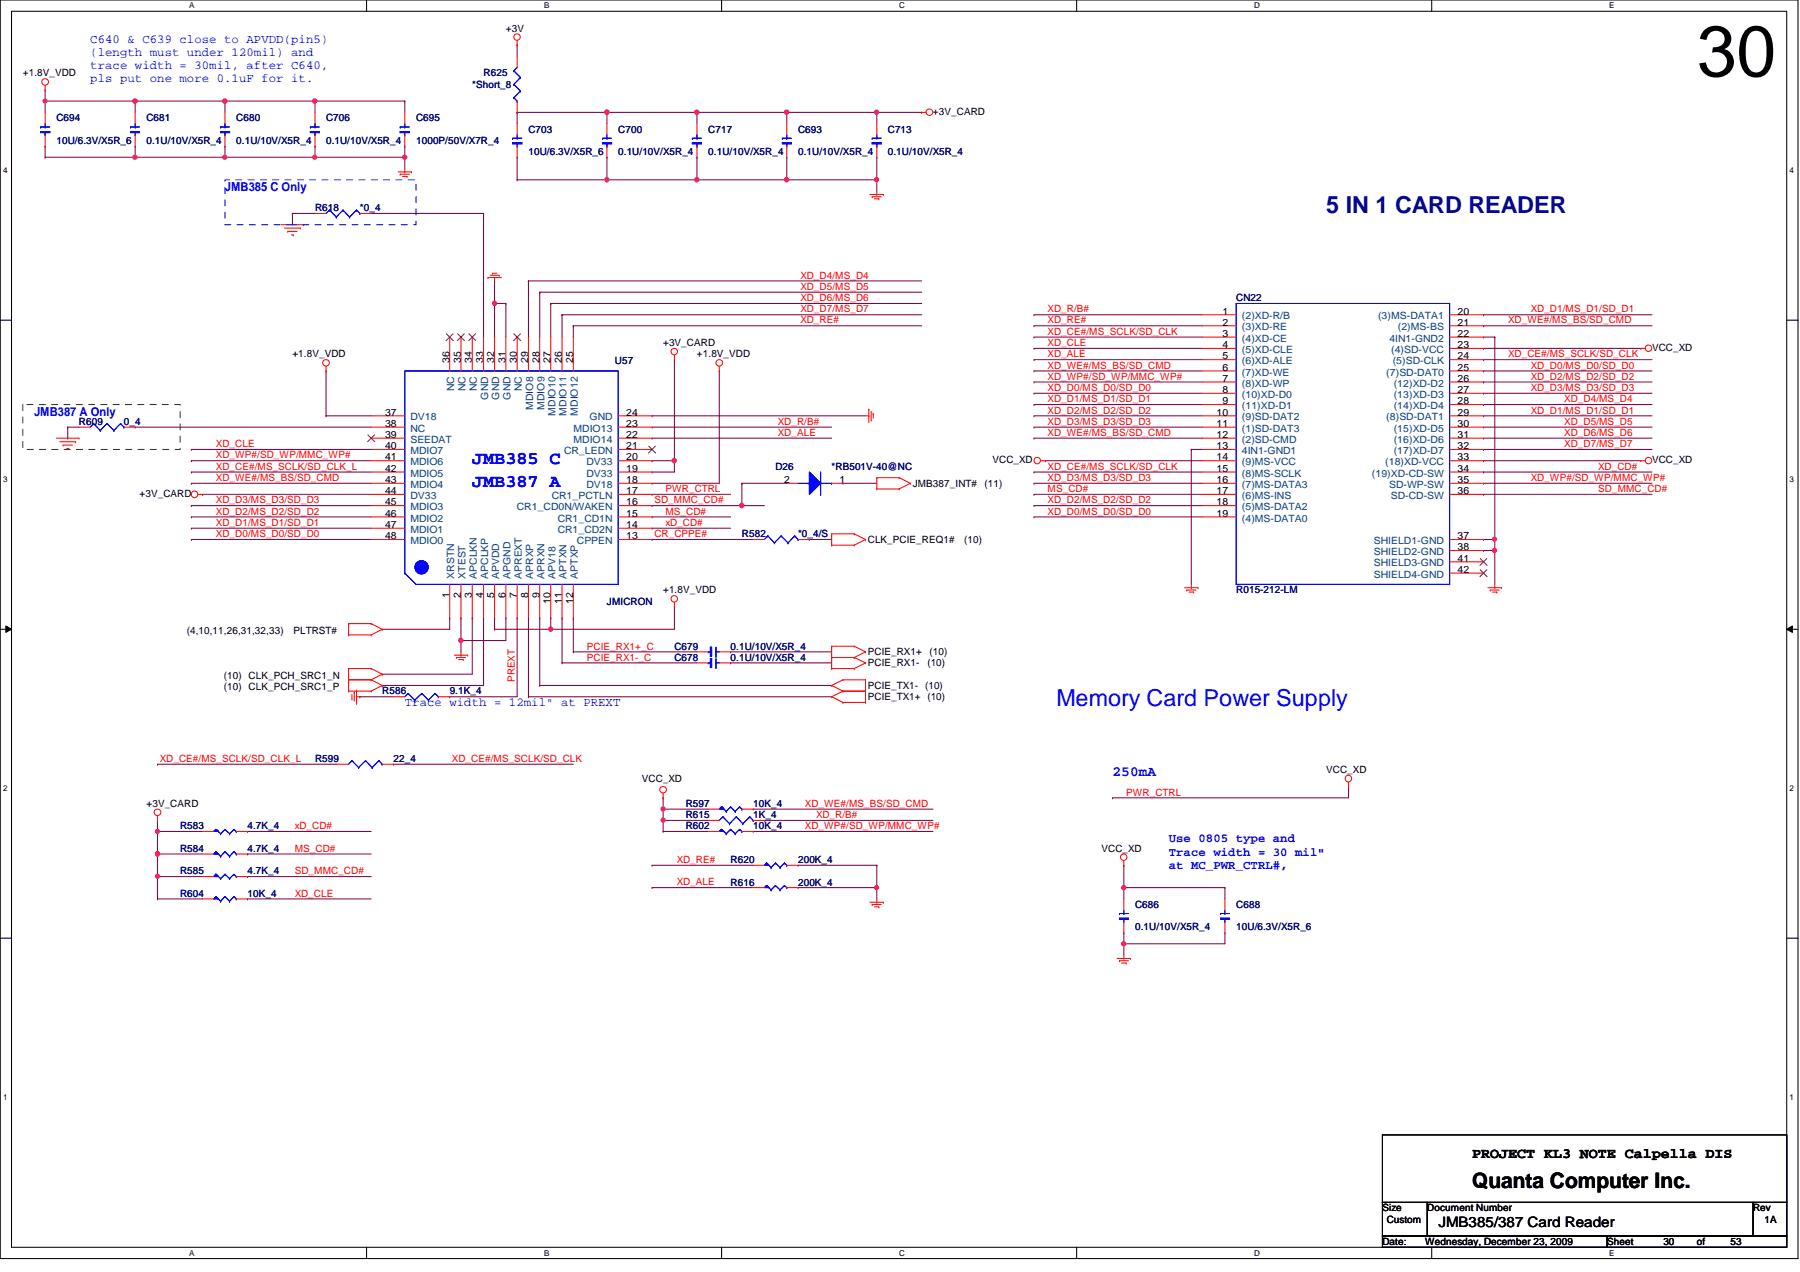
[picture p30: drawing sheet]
<svg xmlns="http://www.w3.org/2000/svg" width="297mm" height="210mm" viewBox="0 0 297 210" stroke-linecap="round" stroke-linejoin="round" font-family="sans-serif">
<defs><g id="words">
<text font-size="11.9" x="280" y="12.6">30</text>
<text font-size="3.9" fill="#0000a0" x="218.9" y="35.1">5 IN 1 CARD READER</text>
<text font-size="3.9" fill="#00f" x="174.3" y="116.5">Memory Card Power Supply</text>
<text font-size="3.5" x="242.9" y="196.1">Quanta Computer Inc.</text>
<g font-size="3" fill="#00f">
<text x="77.9" y="76.6">JMB385 C</text>
<text x="77.9" y="80.3">JMB387 A</text>
</g>
<text font-size="2.4" fill="#00f" x="183.6" y="128.1">250mA</text>
<g font-size="2.4">
<text x="242.9" y="191.1">PROJECT KL3 NOTE Calpella DIS</text>
<text x="237.4" y="202.5">JMB385/387 Card Reader</text>
</g>
<g font-size="2" fill="#00f">
<text x="14.9" y="7.2">C640 &amp; C639 close to APVDD(pin5)</text>
<text x="14.9" y="9.3">(length must under 120mil) and</text>
<text x="14.9" y="11.4">trace width = 30mil, after C640,</text>
<text x="14.9" y="13.5">pls put one more 0.1uF for it.</text>
<text x="37.1" y="31.6">JMB385 C Only</text>
<text x="5.6" y="68.7">JMB387 A Only</text>
<text x="66.8" y="116.5">Trace width = 12mil&quot; at PREXT</text>
<text x="192.9" y="138.9">Use 0805 type and</text>
<text x="192.9" y="141.2">Trace width = 30 mil&quot;</text>
<text x="192.9" y="143.5">at MC_PWR_CTRL#,</text>
</g>
<g font-size="1.7">
<text x="83.5" y="5.2">+3V</text>
<text x="3.8" y="12.6">+1.8V_VDD</text>
<text x="154" y="18.9">+3V_CARD</text>
<text x="201.7" y="51.9">1</text>
<text x="201.7" y="53.7">2</text>
<text x="240.5" y="51.9">20</text>
<text x="240.5" y="53.7">21</text>
<text x="48.3" y="59">+1.8V_VDD</text>
<text x="74.2" y="59.9" transform="rotate(-90 74.2 59.9)">36</text>
<text x="76" y="59.9" transform="rotate(-90 76 59.9)">35</text>
<text x="77.9" y="59.9" transform="rotate(-90 77.9 59.9)">34</text>
<text x="79.8" y="59.9" transform="rotate(-90 79.8 59.9)">33</text>
<text x="81.6" y="59.9" transform="rotate(-90 81.6 59.9)">32</text>
<text x="83.4" y="59.9" transform="rotate(-90 83.4 59.9)">31</text>
<text x="85.3" y="59.9" transform="rotate(-90 85.3 59.9)">30</text>
<text x="87.2" y="59.9" transform="rotate(-90 87.2 59.9)">29</text>
<text x="89" y="59.9" transform="rotate(-90 89 59.9)">28</text>
<text x="90.8" y="59.9" transform="rotate(-90 90.8 59.9)">27</text>
<text x="92.7" y="59.9" transform="rotate(-90 92.7 59.9)">26</text>
<text x="94.6" y="59.9" transform="rotate(-90 94.6 59.9)">25</text>
<text x="109.4" y="57.1">+3V_CARD</text>
<text x="115" y="59">+1.8V_VDD</text>
<text x="201.7" y="55.6">3</text>
<text x="201.7" y="59.3">5</text>
<text x="201.7" y="57.4">4</text>
<text x="240.5" y="55.6">22</text>
<text x="240.5" y="57.4">23</text>
<text x="240.5" y="59.3">24</text>
<text x="272.6" y="57.9">VCC_XD</text>
<text x="201.7" y="61.2">6</text>
<text x="201.7" y="63">7</text>
<text x="201.7" y="64.9">8</text>
<text x="240.5" y="61.2">25</text>
<text x="240.5" y="63">26</text>
<text x="240.5" y="64.9">27</text>
<text x="63.5" y="68.6">37</text>
<text x="63.5" y="70.4">38</text>
<text x="103.3" y="70.4">23</text>
<text x="103.3" y="68.6">24</text>
<text x="200.7" y="68.6">10</text>
<text x="200.7" y="70.4">11</text>
<text x="201.7" y="66.7">9</text>
<text x="240.5" y="66.7">28</text>
<text x="240.5" y="68.6">29</text>
<text x="240.5" y="70.4">30</text>
<text x="63.5" y="72.3">39</text>
<text x="63.5" y="74.1">40</text>
<text x="63.5" y="76">41</text>
<text x="63.5" y="77.9">42</text>
<text x="103.3" y="77.9">19</text>
<text x="103.3" y="76">20</text>
<text x="103.3" y="74.1">21</text>
<text x="103.3" y="72.3">22</text>
<text x="163.8" y="76.4">VCC_XD</text>
<text x="200.7" y="72.3">12</text>
<text x="200.7" y="74.1">13</text>
<text x="200.7" y="76">14</text>
<text x="200.7" y="77.9">15</text>
<text x="240.5" y="72.3">31</text>
<text x="240.5" y="74.1">32</text>
<text x="240.5" y="76">33</text>
<text x="240.5" y="77.9">34</text>
<text x="272.6" y="76.4">VCC_XD</text>
<text x="23" y="82">+3V_CARD</text>
<text x="63.5" y="79.7">43</text>
<text x="63.5" y="81.5">44</text>
<text x="63.5" y="83.4">45</text>
<text x="103.3" y="83.4">16</text>
<text x="103.3" y="81.5">17</text>
<text x="103.3" y="79.7">18</text>
<text x="129.4" y="79.7">2</text>
<text x="138.6" y="79.7">1</text>
<text x="150.6" y="80.3">JMB387_INT#</text>
<text x="162.5" y="80.3">(11)</text>
<text x="200.7" y="79.7">16</text>
<text x="200.7" y="81.5">17</text>
<text x="200.7" y="83.4">18</text>
<text x="240.5" y="79.7">35</text>
<text x="240.5" y="81.5">36</text>
<text x="63.5" y="85.3">46</text>
<text x="63.5" y="87.1">47</text>
<text x="63.5" y="89">48</text>
<text x="103.3" y="87.1">14</text>
<text x="103.3" y="85.3">15</text>
<text x="103.3" y="89">13</text>
<text x="143.2" y="89.6">CLK_PCIE_REQ1#</text>
<text x="159.1" y="89.6">(10)</text>
<text x="200.7" y="85.3">19</text>
<text x="240.5" y="89">37</text>
<text x="240.5" y="90.8">38</text>
<text x="240.5" y="92.7">41</text>
<text x="240.5" y="94.5">42</text>
<text x="74.2" y="98.7" transform="rotate(-90 74.2 98.7)">1</text>
<text x="76" y="98.7" transform="rotate(-90 76 98.7)">2</text>
<text x="77.9" y="98.7" transform="rotate(-90 77.9 98.7)">3</text>
<text x="79.8" y="98.7" transform="rotate(-90 79.8 98.7)">4</text>
<text x="81.6" y="98.7" transform="rotate(-90 81.6 98.7)">5</text>
<text x="83.4" y="98.7" transform="rotate(-90 83.4 98.7)">6</text>
<text x="85.3" y="98.7" transform="rotate(-90 85.3 98.7)">7</text>
<text x="87.2" y="98.7" transform="rotate(-90 87.2 98.7)">8</text>
<text x="89" y="98.7" transform="rotate(-90 89 98.7)">9</text>
<text x="90.8" y="99.7" transform="rotate(-90 90.8 99.7)">10</text>
<text x="92.7" y="99.7" transform="rotate(-90 92.7 99.7)">11</text>
<text x="94.6" y="99.7" transform="rotate(-90 94.6 99.7)">12</text>
<text x="109.4" y="97.9">+1.8V_VDD</text>
<text x="30.8" y="104.6">(4,10,11,26,31,32,33)</text>
<text x="48.4" y="104.6">PLTRST#</text>
<text x="37" y="113.8">(10) CLK_PCH_SRC1_P</text>
<text x="37" y="112">(10) CLK_PCH_SRC1_N</text>
<text x="143.2" y="108.1">PCIE_RX1+</text>
<text x="143.2" y="110">PCIE_RX1-</text>
<text x="143.2" y="113.7">PCIE_TX1- (10)</text>
<text x="153" y="110">(10)</text>
<text x="153.4" y="108.1">(10)</text>
<text x="143.2" y="115.5">PCIE_TX1+ (10)</text>
<text x="105.9" y="129.1">VCC_XD</text>
<text x="218.9" y="127.6">VCC_XD</text>
<text x="24.2" y="133.1">+3V_CARD</text>
<text x="181.8" y="140.5">VCC_XD</text>
<text x="228.1" y="199.9">Size</text>
<text x="228.9" y="201.8">Custom</text>
<text x="235.5" y="199.9">Document Number</text>
<text x="289.3" y="199.9">Rev</text>
<text x="291.2" y="201.8">1A</text>
<text x="228.1" y="205.4">Date:</text>
<text x="235.2" y="205.4">Wednesday, December 23, 2009</text>
<text x="265.2" y="205.4">Sheet</text>
<text x="274.5" y="205.4">30</text>
<text x="280" y="205.4">of</text>
<text x="285.6" y="205.4">53</text>
</g>
<g font-size="1.7" fill="#000080">
<text x="77.9" y="14.5">*Short_8</text>
<text x="79.8" y="12.6">R625</text>
<text x="9.3" y="23.7">10U/6.3V/X5R_6</text>
<text x="9.3" y="20">C694</text>
<text x="24.2" y="23.7">0.1U/10V/X5R_4</text>
<text x="24.2" y="20">C681</text>
<text x="39" y="23.7">0.1U/10V/X5R_4</text>
<text x="39" y="20">C680</text>
<text x="53.8" y="23.7">0.1U/10V/X5R_4</text>
<text x="53.8" y="20">C706</text>
<text x="68.7" y="23.7">1000P/50V/X7R_4</text>
<text x="68.7" y="20">C695</text>
<text x="87.2" y="21.9">C703</text>
<text x="102" y="21.9">C700</text>
<text x="116.9" y="21.9">C717</text>
<text x="131.7" y="21.9">C693</text>
<text x="146.5" y="21.9">C713</text>
<text x="87.2" y="25.6">10U/6.3V/X5R_6</text>
<text x="102" y="25.6">0.1U/10V/X5R_4</text>
<text x="116.9" y="25.6">0.1U/10V/X5R_4</text>
<text x="131.7" y="25.6">0.1U/10V/X5R_4</text>
<text x="146.5" y="25.6">0.1U/10V/X5R_4</text>
<text x="52" y="34.9">R618</text>
<text x="59.4" y="34.9">*0_4</text>
<text x="204" y="49.7">CN22</text>
<text x="101.5" y="60.1">U57</text>
<text x="13" y="70.1">R609</text>
<text x="20.4" y="70.1">0_4</text>
<text x="128" y="77.5">D26</text>
<text x="137.2" y="77.5">*RB501V-40@NC</text>
<text x="122.4" y="88.6">R582</text>
<text x="131.7" y="88.6">*0_4/S</text>
<text x="100.2" y="99.8">JMICRON</text>
<text x="204" y="97.9">R015-212-LM</text>
<text x="111.3" y="107.2">C679</text>
<text x="120.6" y="107.2">0.1U/10V/X5R_4</text>
<text x="111.3" y="109.1">C678</text>
<text x="120.6" y="109.1">0.1U/10V/X5R_4</text>
<text x="63.1" y="114.6">R586</text>
<text x="74.2" y="114.6">9.1K_4</text>
<text x="52" y="125.7">R599</text>
<text x="64.9" y="125.7">22_4</text>
<text x="29.7" y="136.9">R583</text>
<text x="40.8" y="136.9">4.7K_4</text>
<text x="113.2" y="135">R615</text>
<text x="113.2" y="136.9">R602</text>
<text x="113.2" y="133.1">R597</text>
<text x="124.3" y="135">1K_4</text>
<text x="124.3" y="136.9">10K_4</text>
<text x="124.3" y="133.1">10K_4</text>
<text x="29.7" y="140.5">R584</text>
<text x="40.8" y="140.5">4.7K_4</text>
<text x="120.6" y="142.4">R620</text>
<text x="131.7" y="142.4">200K_4</text>
<text x="29.7" y="144.3">R585</text>
<text x="29.7" y="148">R604</text>
<text x="40.8" y="144.3">4.7K_4</text>
<text x="40.8" y="148">10K_4</text>
<text x="120.6" y="146.1">R616</text>
<text x="131.7" y="146.1">200K_4</text>
<text x="187.3" y="149.8">C686</text>
<text x="204" y="149.8">C688</text>
<text x="187.3" y="153.5">0.1U/10V/X5R_4</text>
<text x="204" y="153.5">10U/6.3V/X5R_6</text>
</g>
<g font-size="1.7" fill="#f00">
<text x="132.1" y="47.8">XD_D5/MS_D5</text>
<text x="132.1" y="46">XD_D4/MS_D4</text>
<text x="132.1" y="53.4">XD_RE#</text>
<text x="132.1" y="51.6">XD_D7/MS_D7</text>
<text x="132.1" y="49.7">XD_D6/MS_D6</text>
<text x="172.9" y="51.6">XD_R/B#</text>
<text x="172.9" y="53.4">XD_RE#</text>
<text x="248.9" y="53.4">XD_WE#/MS_BS/SD_CMD</text>
<text x="252.6" y="51.6">XD_D1/MS_D1/SD_D1</text>
<text x="172.9" y="55.2">XD_CE#/MS_SCLK/SD_CLK</text>
<text x="172.9" y="59">XD_ALE</text>
<text x="172.9" y="57.1">XD_CLE</text>
<text x="248.9" y="59">XD_CE#/MS_SCLK/SD_CLK</text>
<text x="172.9" y="60.8">XD_WE#/MS_BS/SD_CMD</text>
<text x="172.9" y="62.7">XD_WP#/SD_WP/MMC_WP#</text>
<text x="172.9" y="64.5">XD_D0/MS_D0/SD_D0</text>
<text x="252.6" y="60.8">XD_D0/MS_D0/SD_D0</text>
<text x="252.6" y="62.7">XD_D2/MS_D2/SD_D2</text>
<text x="252.6" y="64.5">XD_D3/MS_D3/SD_D3</text>
<text x="128.4" y="71.9">XD_ALE</text>
<text x="128.4" y="70.1">XD_R/B#</text>
<text x="172.9" y="66.4">XD_D1/MS_D1/SD_D1</text>
<text x="172.9" y="68.2">XD_D2/MS_D2/SD_D2</text>
<text x="172.9" y="70.1">XD_D3/MS_D3/SD_D3</text>
<text x="172.9" y="71.9">XD_WE#/MS_BS/SD_CMD</text>
<text x="252.6" y="68.2">XD_D1/MS_D1/SD_D1</text>
<text x="258.1" y="66.4">XD_D4/MS_D4</text>
<text x="258.1" y="70.1">XD_D5/MS_D5</text>
<text x="258.1" y="71.9">XD_D6/MS_D6</text>
<text x="35.6" y="75.6">XD_WP#/SD_WP/MMC_WP#</text>
<text x="35.6" y="73.8">XD_CLE</text>
<text x="35.6" y="77.5">XD_CE#/MS_SCLK/SD_CLK_L</text>
<text x="172.9" y="77.5">XD_CE#/MS_SCLK/SD_CLK</text>
<text x="258.1" y="73.8">XD_D7/MS_D7</text>
<text x="263.7" y="77.5">XD_CD#</text>
<text x="35.6" y="79.4">XD_WE#/MS_BS/SD_CMD</text>
<text x="35.6" y="83.1">XD_D3/MS_D3/SD_D3</text>
<text x="108" y="83.1">SD_MMC_CD#</text>
<text x="109.8" y="81.2">PWR_CTRL</text>
<text x="172.9" y="79.4">XD_D3/MS_D3/SD_D3</text>
<text x="172.9" y="81.2">MS_CD#</text>
<text x="172.9" y="83.1">XD_D2/MS_D2/SD_D2</text>
<text x="252.6" y="79.4">XD_WP#/SD_WP/MMC_WP#</text>
<text x="263.7" y="81.2">SD_MMC_CD#</text>
<text x="35.6" y="88.6">XD_D0/MS_D0/SD_D0</text>
<text x="35.6" y="86.8">XD_D1/MS_D1/SD_D1</text>
<text x="35.6" y="84.9">XD_D2/MS_D2/SD_D2</text>
<text x="108" y="88.6">CR_CPPE#</text>
<text x="109.8" y="84.9">MS_CD#</text>
<text x="109.8" y="86.8">xD_CD#</text>
<text x="172.9" y="84.9">XD_D0/MS_D0/SD_D0</text>
<text x="96.9" y="107.2">PCIE_RX1+_C</text>
<text x="85" y="112.6" transform="rotate(-90 85 112.6)">PREXT</text>
<text x="96.9" y="109">PCIE_RX1-_C</text>
<text x="26.4" y="125.7">XD_CE#/MS_SCLK/SD_CLK_L</text>
<text x="74.6" y="125.7">XD_CE#/MS_SCLK/SD_CLK</text>
<text x="185.8" y="131.3">PWR_CTRL</text>
<text x="48.6" y="136.8">xD_CD#</text>
<text x="132.8" y="136.8">XD_WP#/SD_WP/MMC_WP#</text>
<text x="132.8" y="133.1">XD_WE#/MS_BS/SD_CMD</text>
<text x="134.7" y="135">XD_R/B#</text>
<text x="48.6" y="140.5">MS_CD#</text>
<text x="111.7" y="142.4">XD_RE#</text>
<text x="48.6" y="148">XD_CLE</text>
<text x="48.6" y="144.3">SD_MMC_CD#</text>
<text x="111.7" y="146.1">XD_ALE</text>
</g>
<g font-size="1.7" fill="#004080">
<text x="204.9" y="52.7">(2)XD-R/B</text>
<text x="227.4" y="52.7">(3)MS-DATA1</text>
<text x="204.9" y="56.4">(4)XD-CE</text>
<text x="204.9" y="54.5">(3)XD-RE</text>
<text x="204.9" y="58.3">(5)XD-CLE</text>
<text x="229.3" y="56.4">4IN1-GND2</text>
<text x="229.6" y="58.3">(4)SD-VCC</text>
<text x="230.7" y="54.5">(2)MS-BS</text>
<text x="75" y="64.6" transform="rotate(-90 75 64.6)">NC</text>
<text x="76.8" y="64.6" transform="rotate(-90 76.8 64.6)">NC</text>
<text x="78.7" y="64.6" transform="rotate(-90 78.7 64.6)">NC</text>
<text x="80.6" y="66" transform="rotate(-90 80.6 66)">GND</text>
<text x="82.4" y="66" transform="rotate(-90 82.4 66)">GND</text>
<text x="84.2" y="66" transform="rotate(-90 84.2 66)">GND</text>
<text x="86.1" y="64.6" transform="rotate(-90 86.1 64.6)">NC</text>
<text x="204.9" y="60.1">(6)XD-ALE</text>
<text x="204.9" y="62">(7)XD-WE</text>
<text x="204.9" y="63.8">(8)XD-WP</text>
<text x="204.9" y="65.7">(10)XD-D0</text>
<text x="228.8" y="62">(7)SD-DAT0</text>
<text x="229.8" y="60.1">(5)SD-CLK</text>
<text x="230" y="63.8">(12)XD-D2</text>
<text x="230" y="65.7">(13)XD-D3</text>
<text x="67.7" y="69.4">DV18</text>
<text x="67.7" y="71.2">NC</text>
<text x="88" y="67.6" transform="rotate(-90 88 67.6)">MDIO8</text>
<text x="89.8" y="67.6" transform="rotate(-90 89.8 67.6)">MDIO9</text>
<text x="91.6" y="68.6" transform="rotate(-90 91.6 68.6)">MDIO10</text>
<text x="93.5" y="68.6" transform="rotate(-90 93.5 68.6)">MDIO11</text>
<text x="94.7" y="71.2">MDIO13</text>
<text x="95.4" y="68.6" transform="rotate(-90 95.4 68.6)">MDIO12</text>
<text x="97.3" y="69.4">GND</text>
<text x="204.9" y="67.5">(11)XD-D1</text>
<text x="204.9" y="69.4">(9)SD-DAT2</text>
<text x="204.9" y="71.2">(1)SD-DAT3</text>
<text x="228.8" y="69.4">(8)SD-DAT1</text>
<text x="230" y="67.5">(14)XD-D4</text>
<text x="230" y="71.2">(15)XD-D5</text>
<text x="67.7" y="73.1">SEEDAT</text>
<text x="67.7" y="74.9">MDIO7</text>
<text x="67.7" y="76.8">MDIO6</text>
<text x="93.1" y="74.9">CR_LEDN</text>
<text x="94.7" y="73.1">MDIO14</text>
<text x="96.8" y="76.8">DV33</text>
<text x="204.9" y="73.1">(2)SD-CMD</text>
<text x="204.9" y="74.9">4IN1-GND1</text>
<text x="204.9" y="76.8">(9)MS-VCC</text>
<text x="228.6" y="76.8">(18)XD-VCC</text>
<text x="230" y="73.1">(16)XD-D6</text>
<text x="230" y="74.9">(17)XD-D7</text>
<text x="67.7" y="78.7">MDIO5</text>
<text x="67.7" y="80.5">MDIO4</text>
<text x="67.7" y="82.3">DV33</text>
<text x="91.1" y="82.3">CR1_PCTLN</text>
<text x="96.8" y="80.5">DV18</text>
<text x="96.8" y="78.7">DV33</text>
<text x="204.9" y="78.7">(8)MS-SCLK</text>
<text x="204.9" y="80.5">(7)MS-DATA3</text>
<text x="204.9" y="82.3">(6)MS-INS</text>
<text x="226.4" y="78.7">(19)XD-CD-SW</text>
<text x="229.2" y="80.5">SD-WP-SW</text>
<text x="229.5" y="82.3">SD-CD-SW</text>
<text x="67.7" y="84.2">MDIO3</text>
<text x="67.7" y="86.1">MDIO2</text>
<text x="67.7" y="87.9">MDIO1</text>
<text x="67.7" y="89.8">MDIO0</text>
<text x="85.3" y="84.2">CR1_CD0N/WAKEN</text>
<text x="92" y="87.9">CR1_CD2N</text>
<text x="92" y="86.1">CR1_CD1N</text>
<text x="95.2" y="89.8">CPPEN</text>
<text x="204.9" y="84.2">(5)MS-DATA2</text>
<text x="204.9" y="86.1">(4)MS-DATA0</text>
<text x="226.7" y="89.8">SHIELD1-GND</text>
<text x="75" y="95.5" transform="rotate(-90 75 95.5)">XRSTN</text>
<text x="76.8" y="95.5" transform="rotate(-90 76.8 95.5)">XTEST</text>
<text x="78.7" y="95.5" transform="rotate(-90 78.7 95.5)">APCLKN</text>
<text x="80.6" y="95.5" transform="rotate(-90 80.6 95.5)">APCLKP</text>
<text x="82.4" y="95.5" transform="rotate(-90 82.4 95.5)">APVDD</text>
<text x="84.2" y="95.5" transform="rotate(-90 84.2 95.5)">APGND</text>
<text x="86.1" y="95.5" transform="rotate(-90 86.1 95.5)">APREXT</text>
<text x="88" y="95.5" transform="rotate(-90 88 95.5)">APRXP</text>
<text x="89.8" y="95.5" transform="rotate(-90 89.8 95.5)">APRXN</text>
<text x="91.6" y="95.5" transform="rotate(-90 91.6 95.5)">APV18</text>
<text x="93.5" y="95.5" transform="rotate(-90 93.5 95.5)">APTXN</text>
<text x="95.4" y="95.5" transform="rotate(-90 95.4 95.5)">APTXP</text>
<text x="226.7" y="91.6">SHIELD2-GND</text>
<text x="226.7" y="93.5">SHIELD3-GND</text>
<text x="226.7" y="95.3">SHIELD4-GND</text>
</g>
<g font-size="1.3">
<text x="31.2" y="1.4">A</text>
<text x="89.8" y="1.4">B</text>
<text x="148.4" y="1.4">C</text>
<text x="207" y="1.4">D</text>
<text x="265.6" y="1.4">E</text>
<text x=".5" y="28.5">4</text>
<text x="295.3" y="28.5">4</text>
<text x=".5" y="79.5">3</text>
<text x="295.3" y="79.5">3</text>
<text x=".5" y="130.5">2</text>
<text x="295.3" y="130.5">2</text>
<text x=".5" y="181.5">1</text>
<text x="295.3" y="181.5">1</text>
<text x="31.2" y="207.2">A</text>
<text x="89.8" y="207.2">B</text>
<text x="148.4" y="207.2">C</text>
<text x="207" y="207.2">D</text>
<text x="265.6" y="207.2">E</text>
</g>
</g></defs>
<path d="M0 0h296.7v207.7h-296.7zM1.9 1.9h292.9v203.9h-292.9z" fill="none" stroke="#000" stroke-width=".17"/>
<g fill="#fff">
<path d="M31.2 .2h.8v1.5h-.8z"/>
<path d="M31.2 206h.8v1.5h-.8z"/>
</g>
<path d="M60.5 0v1.9M60.5 205.8v1.9" fill="none" stroke="#000" stroke-width=".17"/>
<g fill="#fff">
<path d="M89.8 .2h.8v1.5h-.8z"/>
<path d="M89.8 206h.8v1.5h-.8z"/>
</g>
<path d="M119.1 0v1.9M119.1 205.8v1.9" fill="none" stroke="#000" stroke-width=".17"/>
<g fill="#fff">
<path d="M148.4 .2h.9v1.5h-.9z"/>
<path d="M148.4 206h.9v1.5h-.9z"/>
</g>
<path d="M177.7 0v1.9M177.7 205.8v1.9" fill="none" stroke="#000" stroke-width=".17"/>
<g fill="#fff">
<path d="M207 .2h.9v1.5h-.9z"/>
<path d="M207 206h.9v1.5h-.9z"/>
</g>
<path d="M236.3 0v1.9M236.3 205.8v1.9" fill="none" stroke="#000" stroke-width=".17"/>
<g fill="#fff">
<path d="M265.6 .2h.8v1.5h-.8z"/>
<path d="M265.6 206h.8v1.5h-.8z"/>
<path d="M.5 27.3h.7v1.5h-.7z"/>
<path d="M295.3 27.3h.7v1.5h-.7z"/>
<path d="M.5 78.3h.7v1.5h-.7z"/>
<path d="M295.3 78.3h.7v1.5h-.7z"/>
</g>
<path d="M0 52.8h1.9M294.8 52.8h1.9" fill="none" stroke="#000" stroke-width=".17"/>
<g fill="#fff">
<path d="M.5 129.3h.7v1.5h-.7z"/>
<path d="M295.3 129.3h.7v1.5h-.7z"/>
</g>
<path d="M0 103.8h1.9M1 103.3l.9 .5-.9 .6zM294.8 103.8l1-.5v1.1zM294.8 103.8h1.9" fill="none" stroke="#000" stroke-width=".17"/>
<path d="M1 103.3l.9 .5-.9 .6zM294.8 103.8l1-.5v1.1z" fill="#000"/>
<g fill="#fff">
<path d="M.5 180.3h.7v1.5h-.7z"/>
<path d="M295.3 180.3h.7v1.5h-.7z"/>
</g>
<path d="M0 154.8h1.9M294.8 154.8h1.9" fill="none" stroke="#000" stroke-width=".17"/>
<path d="M100.2 18.5h.1M100.2 18.5h14.8M89.1 48.2h.1M89.1 48.2v7.4M31.6 79.8h.1M31.6 79.8h29.7" fill="none" stroke="#800040" stroke-width=".17"/>
<circle cx="100.1" cy="18.5" r=".35" fill="#f0f"/>
<circle cx="100.1" cy="18.5" r=".35" fill="none" stroke="#f0f" stroke-width=".17"/>
<g fill="none" stroke="#800040" stroke-width=".17">
<path d="M90.9 50.1h.1M90.9 50.1v5.5M31.6 89h.1M31.6 87.2h.1M31.6 89h29.7M31.6 87.2h29.7M76.1 105.7h.1M76.1 105.7v1.9M83.5 102h.1M83.5 102v3.7h-7.4M87.2 102h.1M87.2 115h.1"/>
<path d="M87.2 102v13M87.2 115h50M89.1 102h.1M89.1 113.1h.1M89.1 102v11.1M89.1 113.1h48.1M92.7 109.4h.1M92.7 102h.1M92.7 109.4h22.3M92.7 102v7.4M94.6 107.6h.1M94.6 102h.1"/>
<path d="M94.6 107.6h20.4M94.6 102v5.6"/>
</g>
<circle cx="76" cy="105.7" r=".37" fill="#f0f"/>
<circle cx="76" cy="105.7" r=".37" fill="none" stroke="#f0f" stroke-width=".17"/>
<path d="M26 140.9h.1M26 140.9h7.4" fill="none" stroke="#800040" stroke-width=".17"/>
<circle cx="26" cy="140.9" r=".35" fill="#f0f"/>
<circle cx="26" cy="140.9" r=".35" fill="none" stroke="#f0f" stroke-width=".17"/>
<path d="M92.7 51.9h.1M92.7 51.9v3.7M31.6 76h.1M31.6 76h29.7M26 137.2h.1M26 137.2h7.4M124.3 137.2h.1M124.3 137.2h29.7M107.6 146.5h.1M107.6 142.8h.1M107.6 146.5h16.7M107.6 142.8h16.7" fill="none" stroke="#800040" stroke-width=".17"/>
<circle cx="26" cy="137.2" r=".34" fill="#f0f"/>
<circle cx="26" cy="137.2" r=".34" fill="none" stroke="#f0f" stroke-width=".17"/>
<path d="M26 137.2h.1M26 137.2v3.7" fill="none" stroke="#800040" stroke-width=".17"/>
<circle cx="26" cy="140.9" r=".35" fill="#f0f"/>
<circle cx="26" cy="140.9" r=".35" fill="none" stroke="#f0f" stroke-width=".17"/>
<g fill="none" stroke="#800040" stroke-width=".17">
<path d="M144.7 18.5h.1M144.7 18.5v1.9M85.3 26h.1M85.3 29.7h.1M85.3 26v3.7M100.2 26h.1M100.2 26v3.7h-14.9M115 26h.1M115 26v3.7M129.8 26h.1M129.8 26v3.7M81.6 102h.1"/>
<path d="M81.6 102v1.8M90.9 103.8h.1M90.9 103.8h20.4M120.6 107.6h.1M120.6 109.4h.1M120.6 107.6h16.6M120.6 109.4h16.6M26 144.7h.1M26 144.7v3.6"/>
</g>
<circle cx="90.9" cy="103.8" r=".35" fill="#f0f"/>
<circle cx="90.9" cy="103.8" r=".35" fill="none" stroke="#f0f" stroke-width=".17"/>
<path d="M107.6 76h.1M107.6 77.9h.1M107.6 76h3.7M111.3 76h.1M111.3 76v1.9h-3.7M90.9 102h.1M90.9 102v1.8M111.3 100.1h.1M111.3 100.1v3.7" fill="none" stroke="#800040" stroke-width=".17"/>
<circle cx="111.3" cy="76" r=".37" fill="#f0f"/>
<circle cx="111.3" cy="76" r=".37" fill="none" stroke="#f0f" stroke-width=".17"/>
<path d="M115 18.5h.1M115 18.5h14.8M53.8 68.6h.1M53.8 61.2h.1M53.8 68.6h7.5M53.8 61.2v7.4" fill="none" stroke="#800040" stroke-width=".17"/>
<circle cx="115" cy="18.5" r=".37" fill="#f0f"/>
<circle cx="115" cy="18.5" r=".37" fill="none" stroke="#f0f" stroke-width=".17"/>
<path d="M33.4 81.6h.1M33.4 81.6h27.9M109.4 135.4h.1M109.4 135.4h7.5" fill="none" stroke="#800040" stroke-width=".17"/>
<circle cx="109.4" cy="135.3" r=".34" fill="#f0f"/>
<circle cx="109.4" cy="135.3" r=".34" fill="none" stroke="#f0f" stroke-width=".17"/>
<path d="M85.3 18.5h.1M85.3 18.5h14.9M107.6 79.8h.1M118.7 61.2h.1M118.7 61.2v18.6h-11.1M74.2 102h.1M74.2 102v1.8M109.4 137.2h.1M109.4 135.4h.1M109.4 137.2h7.5M109.4 135.4v1.8" fill="none" stroke="#800040" stroke-width=".17"/>
<circle cx="100.1" cy="18.5" r=".35" fill="#f0f"/>
<circle cx="100.1" cy="18.5" r=".35" fill="none" stroke="#f0f" stroke-width=".17"/>
<g fill="none" stroke="#800040" stroke-width=".17">
<path d="M37.1 16.7h.1M37.1 16.7v1.8M52 16.7h.1M52 16.7v1.8M85.3 18.5h.1M85.3 18.5v1.9M115 18.5h.1M115 18.5v1.9M129.8 18.5h.1M129.8 18.5v1.9M81.6 50.1h.1M81.6 50.1h1.9"/>
<path d="M40.8 148.3h.1M40.8 148.3h20.5"/>
</g>
<circle cx="81.6" cy="50.1" r=".35" fill="#f0f"/>
<circle cx="81.6" cy="50.1" r=".35" fill="none" stroke="#f0f" stroke-width=".17"/>
<g fill="none" stroke="#800040" stroke-width=".17">
<path d="M100.2 18.5h.1M100.2 18.5v1.9M83.5 50.1h.1M83.5 50.1v5.5M87.2 46.4h.1M87.2 46.4v9.2M94.6 53.8h.1M94.6 53.8v1.8M111.3 59.4h.1M111.3 59.4v16.6M31.6 74.2h.1M31.6 77.9h.1"/>
<path d="M31.6 74.2h29.7M31.6 77.9h29.7M107.6 72.3h.1M107.6 70.5h.1M107.6 72.3h29.6M107.6 70.5h29.6M31.6 85.3h.1M31.6 83.4h.1M31.6 85.3h29.7M31.6 83.4h29.7M76.1 102h.1M76.1 102v3.7"/>
<path d="M81.6 103.8h.1M81.6 103.8h9.3M85.3 102h.1M85.3 102v13M26 148.3h.1M26 148.3h7.4M144.7 146.5h.1M144.7 146.5v1.8"/>
</g>
<circle cx="144.6" cy="146.5" r=".34" fill="#f0f"/>
<circle cx="144.6" cy="146.5" r=".34" fill="none" stroke="#f0f" stroke-width=".17"/>
<g fill="none" stroke="#800040" stroke-width=".17">
<path d="M144.7 29.7h.1M144.7 29.7v1.8M63.1 111.3h.1M63.1 113.1h.1M74.2 115h.1M74.2 115h11.1M77.9 102h.1M77.9 102v9.3h-14.8M79.8 102h.1M79.8 102v11.1h-16.7M131.7 146.5h.1M131.7 142.8h.1"/>
<path d="M131.7 146.5h13M131.7 142.8h13"/>
</g>
<circle cx="144.6" cy="29.6" r=".35" fill="#f0f"/>
<circle cx="144.6" cy="29.6" r=".35" fill="none" stroke="#f0f" stroke-width=".17"/>
<path d="M7.4 16.7h.1M7.4 16.7v1.8M22.3 16.7h.1M22.3 16.7v1.8M7.4 24.1h.1M7.4 24.1v1.9M66.8 26h.1M66.8 26v1.8M81.6 50.1h.1M81.6 50.1v5.5M40.8 140.9h.1M40.8 140.9h20.5" fill="none" stroke="#800040" stroke-width=".17"/>
<circle cx="66.8" cy="25.9" r=".36" fill="#f0f"/>
<circle cx="66.8" cy="25.9" r=".36" fill="none" stroke="#f0f" stroke-width=".17"/>
<path d="M7.4 26h.1M7.4 26h14.9M37.1 24.1h.1M37.1 26h.1M37.1 24.1v1.9M52 24.1h.1M52 24.1v1.9h-14.9" fill="none" stroke="#800040" stroke-width=".17"/>
<circle cx="37.1" cy="25.9" r=".36" fill="#f0f"/>
<circle cx="37.1" cy="25.9" r=".36" fill="none" stroke="#f0f" stroke-width=".17"/>
<path d="M22.3 24.1h.1M22.3 26h.1M22.3 24.1v1.9M22.3 26h14.8" fill="none" stroke="#800040" stroke-width=".17"/>
<circle cx="22.3" cy="25.9" r=".36" fill="#f0f"/>
<circle cx="22.3" cy="25.9" r=".36" fill="none" stroke="#f0f" stroke-width=".17"/>
<path d="M109.4 133.5h.1M109.4 133.5v1.9" fill="none" stroke="#800040" stroke-width=".17"/>
<circle cx="109.4" cy="133.5" r=".35" fill="#f0f"/>
<circle cx="109.4" cy="133.5" r=".35" fill="none" stroke="#f0f" stroke-width=".17"/>
<path d="M115 29.7h.1M115 29.7h14.8" fill="none" stroke="#800040" stroke-width=".17"/>
<circle cx="115" cy="29.6" r=".37" fill="#f0f"/>
<circle cx="115" cy="29.6" r=".37" fill="none" stroke="#f0f" stroke-width=".17"/>
<path d="M100.2 29.7h.1M100.2 29.7h14.8" fill="none" stroke="#800040" stroke-width=".17"/>
<circle cx="100.1" cy="29.6" r=".35" fill="#f0f"/>
<circle cx="100.1" cy="29.6" r=".35" fill="none" stroke="#f0f" stroke-width=".17"/>
<path d="M7.4 14.9h.1M7.4 14.9v1.8M129.8 18.5h.1M129.8 18.5h14.9M66.8 24.1h.1M66.8 24.1v1.9M144.7 142.8h.1M144.7 142.8v3.7" fill="none" stroke="#800040" stroke-width=".17"/>
<circle cx="129.8" cy="18.5" r=".37" fill="#f0f"/>
<circle cx="129.8" cy="18.5" r=".37" fill="none" stroke="#f0f" stroke-width=".17"/>
<path d="M7.4 16.7h.1M7.4 16.7h14.9M66.8 16.7h.1M66.8 16.7v1.8" fill="none" stroke="#800040" stroke-width=".17"/>
<circle cx="22.3" cy="16.7" r=".36" fill="#f0f"/>
<circle cx="22.3" cy="16.7" r=".36" fill="none" stroke="#f0f" stroke-width=".17"/>
<circle cx="7.4" cy="16.7" r=".34" fill="#f0f"/>
<circle cx="7.4" cy="16.7" r=".34" fill="none" stroke="#f0f" stroke-width=".17"/>
<path d="M22.3 16.7h.1M22.3 16.7h14.8" fill="none" stroke="#800040" stroke-width=".17"/>
<circle cx="37.1" cy="16.7" r=".36" fill="#f0f"/>
<circle cx="37.1" cy="16.7" r=".36" fill="none" stroke="#f0f" stroke-width=".17"/>
<circle cx="22.3" cy="16.7" r=".36" fill="#f0f"/>
<circle cx="22.3" cy="16.7" r=".36" fill="none" stroke="#f0f" stroke-width=".17"/>
<path d="M37.1 16.7h.1M37.1 16.7h14.9" fill="none" stroke="#800040" stroke-width=".17"/>
<circle cx="51.9" cy="16.7" r=".34" fill="#f0f"/>
<circle cx="51.9" cy="16.7" r=".34" fill="none" stroke="#f0f" stroke-width=".17"/>
<circle cx="37.1" cy="16.7" r=".36" fill="#f0f"/>
<circle cx="37.1" cy="16.7" r=".36" fill="none" stroke="#f0f" stroke-width=".17"/>
<path d="M52 16.7h.1M52 16.7h14.8" fill="none" stroke="#800040" stroke-width=".17"/>
<circle cx="51.9" cy="16.7" r=".34" fill="#f0f"/>
<circle cx="51.9" cy="16.7" r=".34" fill="none" stroke="#f0f" stroke-width=".17"/>
<path d="M107.6 68.6h.1M107.6 68.6h35.2M183.6 131.7h.1M222.5 129.8h.1M222.5 129.8v1.9h-38.9M185.5 155.7h.1M185.5 142.8h.1M185.5 142.8v3.7M185.5 155.7v1.9M185.5 155.7h16.6" fill="none" stroke="#800040" stroke-width=".17"/>
<circle cx="185.4" cy="155.7" r=".36" fill="#f0f"/>
<circle cx="185.4" cy="155.7" r=".36" fill="none" stroke="#f0f" stroke-width=".17"/>
<path d="M185.5 146.5h.1M185.5 146.5v1.8M185.5 146.5h16.6" fill="none" stroke="#800040" stroke-width=".17"/>
<circle cx="185.4" cy="146.5" r=".36" fill="#f0f"/>
<circle cx="185.4" cy="146.5" r=".36" fill="none" stroke="#f0f" stroke-width=".17"/>
<g fill="none" stroke="#800040" stroke-width=".17">
<path d="M52 26h.1M52 26h14.8M81.6 46.4h.1M81.6 46.4v3.7M59.4 115h.1M59.4 115h5.5M26 135.4h.1M26 126.1h.1M26 135.4v1.8M26 126.1h29.7M40.8 137.2h.1M40.8 137.2h20.5"/>
<path d="M64.9 126.1h.1M64.9 126.1h29.7M185.5 153.9h.1M185.5 153.9v1.8M202.1 146.5h.1M202.1 146.5v1.8"/>
</g>
<circle cx="51.9" cy="25.9" r=".34" fill="#f0f"/>
<circle cx="51.9" cy="25.9" r=".34" fill="none" stroke="#f0f" stroke-width=".17"/>
<path d="M129.8 29.7h.1M129.8 29.7h14.9" fill="none" stroke="#800040" stroke-width=".17"/>
<circle cx="129.8" cy="29.6" r=".37" fill="#f0f"/>
<circle cx="129.8" cy="29.6" r=".37" fill="none" stroke="#f0f" stroke-width=".17"/>
<g fill="none" stroke="#800040" stroke-width=".17">
<path d="M144.7 26h.1M144.7 26v3.7M87.2 46.4h.1M87.2 46.4h64.9M89.1 48.2h.1M89.1 48.2h63M90.9 50.1h.1M90.9 50.1h61.2M92.7 51.9h.1M92.7 51.9h59.4M94.6 53.8h.1M94.6 53.8h57.5"/>
<path d="M170.6 51.9h.1M170.6 53.8h.1M170.6 55.6h.1M170.6 59.4h.1M170.6 57.5h.1M170.6 53.8h27.9M170.6 51.9h27.9M170.6 55.6h27.9M170.6 59.4h27.9M170.6 57.5h27.9M244.8 51.9h.1M244.8 53.8h.1"/>
<path d="M244.8 57.5h.1M244.8 59.4h.1M244.8 55.6h.1M244.8 53.8h27.8M244.8 51.9h27.8M244.8 55.6h1.9M244.8 59.4h27.8M244.8 57.5h26M246.7 55.6h.1M246.7 55.6v33.4h-1.9M170.6 61.2h.1M170.6 63h.1"/>
<path d="M170.6 64.9h.1M170.6 66.8h.1M170.6 68.6h.1M170.6 70.5h.1M170.6 72.3h.1M170.6 77.9h.1M170.6 79.8h.1M170.6 61.2h27.9M170.6 63h27.9M170.6 64.9h27.9M170.6 66.8h27.9M170.6 68.6h27.9"/>
<path d="M170.6 70.5h27.9M170.6 72.3h27.9M170.6 77.9h27.9M170.6 79.8h27.9M172.5 76h.1M172.5 76h26M196.6 74.2h.1M196.6 74.2h1.9M196.6 74.2v22.2M244.8 61.2h.1M244.8 63h.1M244.8 64.9h.1"/>
<path d="M244.8 66.8h.1M244.8 68.6h.1M244.8 70.5h.1M244.8 72.3h.1M244.8 74.2h.1M244.8 76h.1M244.8 77.9h.1M244.8 79.8h.1M244.8 61.2h27.8M244.8 63h27.8M244.8 64.9h27.8M244.8 66.8h27.8"/>
<path d="M244.8 68.6h27.8M244.8 70.5h27.8M244.8 72.3h27.8M244.8 76h26M244.8 77.9h27.8M244.8 79.8h27.8M244.8 74.2h27.8M170.6 81.6h.1M170.6 83.4h.1M170.6 85.3h.1M170.6 81.6h27.9M170.6 83.4h27.9"/>
<path d="M170.6 85.3h27.9M244.8 81.6h.1M244.8 89h.1M244.8 90.8h.1M244.8 81.6h27.8M244.8 90.8h1.9M246.7 90.8h.1M246.7 90.8v5.6M109.4 133.5h.1M109.4 131.7h.1M109.4 133.5h7.5M109.4 131.7v1.8"/>
<path d="M124.3 133.5h.1M124.3 133.5h29.7M202.1 153.9h.1M202.1 153.9v1.8"/>
</g>
<circle cx="246.6" cy="90.8" r=".34" fill="#f0f"/>
<circle cx="246.6" cy="90.8" r=".34" fill="none" stroke="#f0f" stroke-width=".17"/>
<path d="M246.7 89h.1M246.7 89v1.8" fill="none" stroke="#800040" stroke-width=".17"/>
<circle cx="246.6" cy="89" r=".34" fill="#f0f"/>
<circle cx="246.6" cy="89" r=".34" fill="none" stroke="#f0f" stroke-width=".17"/>
<g fill="none" stroke="#800040" stroke-width=".17">
<path d="M107.6 89h.1M107.6 85.3h.1M107.6 87.2h.1M107.6 81.6h.1M107.6 89h16.7M107.6 85.3h13M107.6 87.2h13M107.6 81.6h13M133.6 89h.1M133.6 89h3.6M63.1 103.8h.1M63.1 103.8h11.1"/>
<path d="M26 144.7h.1M26 144.7h7.4"/>
</g>
<circle cx="26" cy="144.6" r=".34" fill="#f0f"/>
<circle cx="26" cy="144.6" r=".34" fill="none" stroke="#f0f" stroke-width=".17"/>
<g fill="none" stroke="#800040" stroke-width=".17">
<path d="M85.3 7.4h.1M85.3 7.4v1.9M144.7 18.5h7.4M152.1 18.5h.1M48.3 35.2h.1M48.3 35.2h3.7M48.3 35.2v1.9M61.3 35.2h18.5M79.8 35.2h.1M79.8 35.2v20.4M11.2 70.5h.1M11.2 72.3h.1"/>
<path d="M11.2 70.5h1.8M11.2 70.5v1.8M22.3 70.5h.1M22.3 70.5h39M126.1 135.4h.1M126.1 135.4h27.9M26 140.9h.1M26 140.9v3.8M40.8 144.7h.1M40.8 144.7h20.5"/>
</g>
<circle cx="144.6" cy="18.5" r=".35" fill="#f0f"/>
<circle cx="144.6" cy="18.5" r=".35" fill="none" stroke="#f0f" stroke-width=".17"/>
<path d="M122.4 83.4h.1M122.4 83.4h3.7" fill="none" stroke="#800040" stroke-width=".17"/>
<circle cx="122.4" cy="83.4" r=".37" fill="#f0f"/>
<circle cx="122.4" cy="83.4" r=".37" fill="none" stroke="#f0f" stroke-width=".17"/>
<path d="M122.4 79.8h.1M122.4 79.8h7.4M122.4 79.8v3.6h-14.8M139.1 79.8h.1M139.1 79.8h5.6M107.6 83.4h.1" fill="none" stroke="#800040" stroke-width=".17"/>
<g fill="none" stroke="#f00" stroke-width=".17">
<path d="M7.4 14.9h.1M7.4 14.1v.8M85.3 7.4h.1M85.3 6.7v.7M152.1 18.5h.1M152.1 18.5h.7M46.4 37.1h3.7M46.9 37.6h2.7M47.5 38.2h.1M47.5 38.2h1.5M48.1 38.8h.3M48.4 38.8h.1"/>
<path d="M49.6 37.6h.1M50.1 37.1h.1M65.7 28.4h2.2M66 28.7h.1M66 28.7h1.6M66.4 29.1h.8M66.8 28.4h.1M66.8 27.8v.6M67.2 29.1h.1M67.9 28.4h.1M143.5 32.1h2.3M143.9 32.5h.1"/>
<path d="M143.9 32.5h1.5M144.3 32.8h.7M144.7 32.1h.1M144.7 31.5v.6M145 32.8h.1M145.8 32.1h.1M80.5 45.8h.1M80.5 45.8h2.3M80.9 45.4h1.5M81.3 45.1h.1M81.3 45.1h.7M81.6 45.8h.1"/>
<path d="M81.6 45.8v.6M82.4 45.4h.1M111.3 59.4h.1M111.3 58.6v.8M270.8 57.5h.1M270.8 57.5h.7M9.3 72.3h3.7M9.9 72.9h2.6M10.4 73.4h.1M10.4 73.4h1.5M11 74h.3M11.3 74h.1"/>
<path d="M12.5 72.9h.1M13 72.3h.1M53.8 61.2h.1M53.8 60.5v.7M118.7 61.2h.1M118.7 60.5v.7M142.8 68.6h.6M143.4 68.6h.1M143.4 67.5h.1M143.4 67.5v2.2M143.8 69.3h.1M143.8 67.9v1.4"/>
<path d="M144.1 68.2h.1M144.1 68.2v.8M144.7 78.8h.1M144.7 78.8h3.7M144.7 78.8v1.9M148.4 78.8h.1M148.4 78.8l1.8 1M150.2 79.8h.1M150.2 79.8l-1.8 .9M171.7 76h.8M172.5 76h.1M270.8 76h.1"/>
<path d="M270.8 76h.7M32.7 81.6h.7M33.4 81.6h.1M111.3 99.4v.7M137.2 90h.1M137.2 88.1h.1M137.2 88.1v1.9M137.2 88.1h3.8M137.2 90h3.8M141 88.1h.1M141 90h.1M141 88.1l1.8 .9"/>
<path d="M142.8 89h.1M142.8 89l-1.8 1M144.7 80.7h.1M144.7 80.7h3.7M148.4 80.7h.1M195.5 97h2.2M195.8 97.4h.1M195.8 97.4h1.6M196.2 97.7h.8M196.6 97h.1M196.6 96.4v.6M197 97.7h.1"/>
<path d="M197.7 97h.1M245.5 97h2.3M245.9 97.4h.1M245.9 97.4h1.5M246.3 97.7h.7M246.7 97h.1M246.7 96.4v.6M247 97.7h.1M247.8 97h.1M57.5 114h.1M57.5 112.2h.1M57.5 110.3h.1"/>
<path d="M57.5 104.8h.1M57.5 102.9h.1M57.5 112.2h3.8M57.5 114h3.8M57.5 102.9v1.9M57.5 110.3v3.7M57.5 110.3h3.8M57.5 102.9h3.8M57.5 104.8h3.8M58.1 115.4h.1M58.1 114.6v.8M58.5 114.2h.1"/>
<path d="M58.5 114.2v1.5M58.8 115h.1M58.8 116.1h.1M58.8 115h.6M58.8 113.9v2.2M61.3 112.2h.1M61.3 114h.1M61.3 110.3h.1M61.3 102.9h.1M61.3 104.8h.1M61.3 112.2l1.8 .9M61.3 110.3l1.8 1"/>
<path d="M61.3 102.9l1.8 .9M63.1 113.1h.1M63.1 111.3h.1M63.1 103.8h.1M63.1 113.1l-1.8 .9M63.1 111.3l-1.8 .9M63.1 103.8l-1.8 1M75 108.1h2.2M75.3 108.5h.1M75.3 108.5h1.5M75.7 108.8h.8M76.1 108.1h.1"/>
<path d="M76.1 107.6v.5M76.5 108.8h.1M77.2 108.1h.1M111.3 100.1h.1M137.2 108.5h.1M137.2 106.6h.1M137.2 110.3h.1M137.2 115h.1M137.2 113.1h.1M137.2 110.3h3.8M137.2 106.6h3.8M137.2 108.5h3.8"/>
<path d="M137.2 106.6v3.7M137.2 115l1.9 .9M137.2 113.1l1.9 .9M139.1 114h.1M139.1 115.9h.1M139.1 112.2h.1M139.1 112.2h3.7M139.1 114h3.7M139.1 114l-1.9 1M139.1 115.9h3.7M139.1 112.2l-1.9 .9M141 106.6h.1"/>
<path d="M141 108.5h.1M141 110.3h.1M141 106.6l1.8 1M141 108.5l1.8 .9M142.8 107.6h.1M142.8 109.4h.1M142.8 114h.1M142.8 115.9h.1M142.8 112.2h.1M142.8 107.6l-1.8 .9M142.8 109.4l-1.8 .9M142.8 112.2v3.7"/>
<path d="M26 135.4h.1M26 134.6v.8M109.4 131.7h.1M109.4 130.9v.8M222.5 129.8h.1M222.5 129.1v.7M143.5 148.9h2.3M143.9 149.3h.1M143.9 149.3h1.5M144.3 149.6h.7M144.7 148.9h.1M144.7 148.3v.6"/>
<path d="M145 149.6h.1M145.8 148.9h.1M184.4 158.2h2.2M184.7 158.5h.1M184.7 158.5h1.5M185.1 158.9h.7M185.5 158.2h.1M185.5 142.8h.1M185.5 142v.8M185.5 157.6v.6M185.8 158.9h.1M186.6 158.2h.1"/>
<circle cx="7.5" cy="13.5" r=".55"/>
<circle cx="85.3" cy="6.1" r=".54"/>
<circle cx="153.4" cy="18.5" r=".55"/>
<circle cx="53.8" cy="59.9" r=".55"/>
<circle cx="111.3" cy="58" r=".54"/>
<circle cx="118.7" cy="59.9" r=".55"/>
<circle cx="272" cy="57.5" r=".54"/>
<circle cx="171.2" cy="76" r=".54"/>
<circle cx="272" cy="76" r=".54"/>
<circle cx="32.1" cy="81.6" r=".55"/>
<circle cx="111.3" cy="98.8" r=".54"/>
<circle cx="26" cy="134" r=".55"/>
<circle cx="109.4" cy="130.3" r=".55"/>
<circle cx="222.5" cy="128.5" r=".55"/>
<circle cx="185.4" cy="141.5" r=".54"/>
</g>
<path d="M228.1 187.3h66.7v11.1h-66.7zM228.1 198.4h7.4v5.6h-7.4zM235.5 198.4h53.8v5.6h-53.8zM289.3 198.4h5.5v5.6h-5.5zM228.1 204h37.1v1.8h-37.1zM265.2 204h29.6v1.8h-29.6z" fill="none" stroke="#000" stroke-width=".17"/>
<path d="M37.1 29.7h31.6v7.4h-31.6z" fill="none" stroke="#00f" stroke-width=".17" stroke-dasharray="1 1 1 1 1 1 1 1"/>
<path d="M3.8 66.8h25.9v7.4h-25.9z" fill="none" stroke="#008000" stroke-width=".17" stroke-dasharray="1 1 1 1 1 1 1 1"/>
<path d="M84.6 22.8h.1M84.6 22.8h1.5M85.3 22.8h.1M85.3 24.1h.1M85.3 22.3v.5M85.3 23.7v.4" fill="none" stroke="#00f" stroke-width=".17"/>
<path d="M84.6 23.5h1.5v.2h-1.5z" fill-rule="evenodd" fill="#00f"/>
<path d="M84.6 23.5h1.5v.2h-1.5zM84.6 22.8h.1M84.6 22.8h1.5M85.3 22.8h.1M85.3 24.1h.1M85.3 22.3v.5M85.3 23.7v.4" fill="none" stroke="#00f" stroke-width=".17"/>
<path d="M84.6 23.5h1.5v.2h-1.5z" fill-rule="evenodd" fill="#00f"/>
<g fill="none" stroke="#00f" stroke-width=".17">
<path d="M54.4 34.7h.1M54.4 34.7l-.6 .5M54.4 34.7l1.1 1.1M55.5 35.8h.1M56.6 34.7h.1M56.6 34.7l-1.1 1.1M56.6 34.7l1.1 1.1M57.7 35.8h.1M58.8 34.7h.1M58.8 34.7l-1.1 1.1M58.8 34.7l.6 .5M59.4 35.2h.1"/>
<path d="M66 21h.1M66 21h1.6M66.8 21h.1M66.8 22.3h.1M66.8 20.4v.6M66.8 21.9v.4M84.6 23.5h1.5v.2h-1.5z"/>
</g>
<path d="M52 35.2h1.8M59.4 35.2h1.9M85.3 20.4v1.9M85.3 24.1v1.9" fill="none" stroke="#f00" stroke-width=".17"/>
<path d="M66 21.7h1.6v.2h-1.6z" fill-rule="evenodd" fill="#00f"/>
<path d="M66 21.7h1.6v.2h-1.6zM66 21h.1M66 21h1.6M66.8 21h.1M66.8 22.3h.1M66.8 20.4v.6M66.8 21.9v.4" fill="none" stroke="#00f" stroke-width=".17"/>
<path d="M66 21.7h1.6v.2h-1.6z" fill-rule="evenodd" fill="#00f"/>
<path d="M6.7 21h.1M6.7 21h1.5M7.4 21h.1M7.4 22.3h.1M7.4 20.4v.6M7.4 21.9v.4M66 21.7h1.6v.2h-1.6z" fill="none" stroke="#00f" stroke-width=".17"/>
<path d="M66.8 18.5v1.9M66.8 22.3v1.8" fill="none" stroke="#f00" stroke-width=".17"/>
<path d="M6.7 21.7h1.5v.2h-1.5z" fill-rule="evenodd" fill="#00f"/>
<path d="M6.7 21.7h1.5v.2h-1.5zM6.7 21h.1M6.7 21h1.5M7.4 21h.1M7.4 22.3h.1M7.4 20.4v.6M7.4 21.9v.4" fill="none" stroke="#00f" stroke-width=".17"/>
<path d="M6.7 21.7h1.5v.2h-1.5z" fill-rule="evenodd" fill="#00f"/>
<path d="M6.7 21.7h1.5v.2h-1.5zM143.9 22.8h.1M143.9 22.8h1.5M144.7 22.8h.1M144.7 24.1h.1M144.7 22.3v.5M144.7 23.7v.4" fill="none" stroke="#00f" stroke-width=".17"/>
<path d="M7.4 18.5v1.9M7.4 22.3v1.8" fill="none" stroke="#f00" stroke-width=".17"/>
<path d="M143.9 23.5h1.5v.2h-1.5z" fill-rule="evenodd" fill="#00f"/>
<path d="M143.9 23.5h1.5v.2h-1.5zM143.9 22.8h.1M143.9 22.8h1.5M144.7 22.8h.1M144.7 24.1h.1M144.7 22.3v.5M144.7 23.7v.4" fill="none" stroke="#00f" stroke-width=".17"/>
<path d="M143.9 23.5h1.5v.2h-1.5z" fill-rule="evenodd" fill="#00f"/>
<g fill="none" stroke="#00f" stroke-width=".17">
<path d="M84.8 11.7h.1M84.8 13.9h.1M84.8 16.1h.1M84.8 11.7l1.1 1.1M84.8 13.9l1.1 1.1M84.8 16.1l.5 .6M85.3 16.7h.1M85.3 11.1l-.5 .6M85.9 12.8h.1M85.9 15h.1M85.9 12.8l-1.1 1.1M85.9 15l-1.1 1.1"/>
<path d="M51.2 21h.1M51.2 21h1.5M52 21h.1M52 22.3h.1M52 20.4v.6M52 21.9v.4M143.9 23.5h1.5v.2h-1.5z"/>
</g>
<path d="M85.3 9.3v1.8M85.3 16.7v1.8M144.7 20.4v1.9M144.7 24.1v1.9" fill="none" stroke="#f00" stroke-width=".17"/>
<path d="M51.2 21.7h1.5v.2h-1.5z" fill-rule="evenodd" fill="#00f"/>
<path d="M51.2 21.7h1.5v.2h-1.5zM51.2 21h.1M51.2 21h1.5M52 21h.1M52 22.3h.1M52 20.4v.6M52 21.9v.4" fill="none" stroke="#00f" stroke-width=".17"/>
<path d="M51.2 21.7h1.5v.2h-1.5z" fill-rule="evenodd" fill="#00f"/>
<g fill="none" stroke="#00f" stroke-width=".17">
<path d="M36.4 21h.1M36.4 21h1.5M37.1 21h.1M37.1 22.3h.1M37.1 20.4v.6M37.1 21.9v.4M51.2 21.7h1.5v.2h-1.5zM119.3 134.8h.1M119.3 134.8l-.6 .6M119.3 134.8l1.1 1.1M120.4 135.9h.1M121.5 134.8h.1"/>
<path d="M121.5 134.8l-1.1 1.1M121.5 134.8l1.1 1.1M122.6 135.9h.1M123.7 134.8h.1M123.7 134.8l-1.1 1.1M123.7 134.8l.6 .6M124.3 135.4h.1"/>
</g>
<path d="M52 18.5v1.9M52 22.3v1.8M116.9 135.4h1.8M124.3 135.4h1.8" fill="none" stroke="#f00" stroke-width=".17"/>
<path d="M36.4 21.7h1.5v.2h-1.5z" fill-rule="evenodd" fill="#00f"/>
<path d="M36.4 21.7h1.5v.2h-1.5zM36.4 21h.1M36.4 21h1.5M37.1 21h.1M37.1 22.3h.1M37.1 20.4v.6M37.1 21.9v.4" fill="none" stroke="#00f" stroke-width=".17"/>
<path d="M36.4 21.7h1.5v.2h-1.5z" fill-rule="evenodd" fill="#00f"/>
<g fill="none" stroke="#00f" stroke-width=".17">
<path d="M36.4 21.7h1.5v.2h-1.5zM119.1 136.9h.1M119.1 136.9l-.4 .3M119.1 136.9l.7 .7M119.8 137.6h.1M120.6 136.9h.1M120.6 136.9l-.8 .7M120.6 136.9l.7 .7M121.3 137.6h.1M122 136.9h.1M122 136.9l-.7 .7M122 136.9l.4 .3"/>
<path d="M122.4 137.2h.1"/>
</g>
<path d="M37.1 18.5v1.9M37.1 22.3v1.8" fill="none" stroke="#f00" stroke-width=".17"/>
<path d="M118.7 137.2l.4-.3 .4 .3-.4-.3 .4 .3z" fill-rule="evenodd" fill="#00f"/>
<g fill="none" stroke="#00f" stroke-width=".17">
<path d="M118.7 137.2l.4-.3 .4 .3-.4-.3 .4 .3zM119.1 136.9h.1M119.1 136.9l-.4 .3M119.1 136.9l.7 .7M119.8 137.6h.1M120.6 136.9h.1M120.6 136.9l-.8 .7M120.6 136.9l.7 .7M121.3 137.6h.1M122 136.9h.1M122 136.9l-.7 .7M122 136.9l.4 .3"/>
<path d="M122.4 137.2h.1"/>
</g>
<path d="M118.7 137.2l.4-.3 .4 .3-.4-.3 .4 .3z" fill-rule="evenodd" fill="#00f"/>
<path d="M66.8 94.6h.1M66.8 94.6l1.9 1.8M118.7 137.2l.4-.3 .4 .3-.4-.3 .4 .3z" fill="none" stroke="#00f" stroke-width=".17"/>
<path d="M116.9 137.2h1.8M122.4 137.2h1.9" fill="none" stroke="#f00" stroke-width=".17"/>
<circle cx="69.6" cy="93.6" r=".91" fill="#00f"/>
<circle cx="69.6" cy="93.6" r=".91" fill="none" stroke="#00f" stroke-width=".55"/>
<path d="M66.8 61.2h35.2v35.2h-33.3l-1.9-1.8zM66.8 94.6h.1" fill="none" stroke="#00f" stroke-width=".17"/>
<circle cx="69.6" cy="93.6" r=".91" fill="#00f"/>
<circle cx="69.6" cy="93.6" r=".91" fill="none" stroke="#00f" stroke-width=".55"/>
<g fill="none" stroke="#00f" stroke-width=".17">
<path d="M66.8 94.6v-33.4h35.2v35.2h-33.3M119.1 133.1h.1M119.1 133.1l-.4 .4M119.1 133.1l.7 .8M119.8 133.9h.1M120.6 133.1h.1M120.6 133.1l-.8 .8M120.6 133.1l.7 .8M121.3 133.9h.1M122 133.1h.1M122 133.1l-.7 .8M122 133.1l.4 .4"/>
<path d="M122.4 133.5h.1"/>
</g>
<g fill="none" stroke="#f00" stroke-width=".17">
<path d="M74.2 55.6v5.6M76.1 55.6v5.6M77.9 55.6v5.6M79.8 55.6v5.6M81.6 55.6v5.6M83.5 55.6v5.6M85.3 55.6v5.6M87.2 55.6v5.6M89.1 55.6v5.6M90.9 55.6v5.6M92.7 55.6v5.6M94.6 55.6v5.6"/>
<path d="M61.3 79.8h5.5M61.3 77.9h5.5M61.3 76h5.5M61.3 74.2h5.5M61.3 72.3h5.5M61.3 70.5h5.5M61.3 68.6h5.5M102 79.8h5.6M102 77.9h5.6M102 76h5.6M102 74.2h5.6M102 72.3h5.6"/>
<path d="M102 70.5h5.6M102 68.6h5.6M61.3 87.2h5.5M61.3 85.3h5.5M61.3 83.4h5.5M61.3 81.6h5.5M61.3 89h5.5M74.2 96.4v5.6M76.1 96.4v5.6M77.9 96.4v5.6M79.8 96.4v5.6M81.6 96.4v5.6"/>
<path d="M83.5 96.4v5.6M85.3 96.4v5.6M87.2 96.4v5.6M89.1 96.4v5.6M90.9 96.4v5.6M92.7 96.4v5.6M94.6 96.4v5.6M102 87.2h5.6M102 85.3h5.6M102 83.4h5.6M102 81.6h5.6M102 89h5.6"/>
</g>
<path d="M73.7 55.1l1.1 1.1M74.8 55.1l-1.2 1.1M75.5 55.1l1.2 1.1M76.6 55.1l-1.1 1.1M77.4 55.1l1.1 1.1M78.5 55.1l-1.2 1.1M84.8 55.1l1.1 1.1M85.9 55.1l-1.2 1.1M60.7 71.8l1.1 1.1M61.8 71.8l-1.1 1.1M107.1 73.6l1.1 1.2M108.2 73.6l-1.2 1.2" fill="none" stroke="#804000" stroke-width=".17"/>
<path d="M119.1 133.1l.4 .4h-.8l.4-.4 .4 .4z" fill-rule="evenodd" fill="#00f"/>
<g fill="none" stroke="#00f" stroke-width=".17">
<path d="M119.1 133.1l.4 .4h-.8l.4-.4 .4 .4zM119.1 133.1h.1M119.1 133.1l-.4 .4M119.1 133.1l.7 .8M119.8 133.9h.1M120.6 133.1h.1M120.6 133.1l-.8 .8M120.6 133.1l.7 .8M121.3 133.9h.1M122 133.1h.1M122 133.1l-.7 .8M122 133.1l.4 .4"/>
<path d="M122.4 133.5h.1"/>
</g>
<path d="M119.1 133.1l.4 .4h-.8l.4-.4 .4 .4z" fill-rule="evenodd" fill="#00f"/>
<path d="M114.3 22.8h.1M114.3 22.8h1.4M115 22.8h.1M115 24.1h.1M115 22.3v.5M115 23.7v.4M119.1 133.1l.4 .4h-.8l.4-.4 .4 .4z" fill="none" stroke="#00f" stroke-width=".17"/>
<path d="M116.9 133.5h1.8M122.4 133.5h1.9" fill="none" stroke="#f00" stroke-width=".17"/>
<path d="M114.3 23.5h1.4v.2h-1.4z" fill-rule="evenodd" fill="#00f"/>
<path d="M114.3 23.5h1.4v.2h-1.4zM114.3 22.8h.1M114.3 22.8h1.4M115 22.8h.1M115 24.1h.1M115 22.3v.5M115 23.7v.4" fill="none" stroke="#00f" stroke-width=".17"/>
<path d="M114.3 23.5h1.4v.2h-1.4z" fill-rule="evenodd" fill="#00f"/>
<g fill="none" stroke="#00f" stroke-width=".17">
<path d="M114.3 23.5h1.4v.2h-1.4zM204 50.1h35.2v46.3h-35.2zM35.6 144.3h.1M35.6 144.3l-.3 .4M35.6 144.3l.8 .7M36.4 145h.1M37.1 144.3h.1M37.1 144.3l-.7 .7M37.1 144.3l.8 .7M37.9 145h.1M38.6 144.3h.1M38.6 144.3l-.7 .7"/>
<path d="M38.6 144.3l.4 .4M39 144.7h.1"/>
</g>
<g fill="none" stroke="#f00" stroke-width=".17">
<path d="M115 20.4v1.9M115 24.1v1.9M198.5 51.9h5.5M198.5 55.6h5.5M198.5 59.4h5.5M198.5 53.8h5.5M198.5 57.5h5.5M239.2 51.9h5.6M239.2 55.6h5.6M239.2 59.4h5.6M239.2 53.8h5.6M239.2 57.5h5.6"/>
<path d="M198.5 61.2h5.5M198.5 63h5.5M198.5 64.9h5.5M198.5 66.8h5.5M198.5 68.6h5.5M198.5 70.5h5.5M198.5 72.3h5.5M198.5 74.2h5.5M198.5 76h5.5M198.5 77.9h5.5M198.5 79.8h5.5M239.2 61.2h5.6"/>
<path d="M239.2 63h5.6M239.2 64.9h5.6M239.2 66.8h5.6M239.2 68.6h5.6M239.2 70.5h5.6M239.2 72.3h5.6M239.2 74.2h5.6M239.2 76h5.6M239.2 77.9h5.6M239.2 79.8h5.6M198.5 81.6h5.5M198.5 83.4h5.5"/>
<path d="M198.5 85.3h5.5M239.2 81.6h5.6M239.2 89h5.6M239.2 90.8h5.6M239.2 92.7h5.6M239.2 94.6h5.6"/>
</g>
<path d="M244.3 92.2l1.1 1.1M244.3 94l1.1 1.2M245.4 92.2l-1.2 1.1M245.4 94l-1.2 1.2" fill="none" stroke="#804000" stroke-width=".17"/>
<path d="M35.6 144.3l.4 .4h-.7l.3-.4 .4 .4z" fill-rule="evenodd" fill="#00f"/>
<g fill="none" stroke="#00f" stroke-width=".17">
<path d="M35.6 144.3l.4 .4h-.7l.3-.4 .4 .4zM35.6 144.3h.1M35.6 144.3l-.3 .4M35.6 144.3l.8 .7M36.4 145h.1M37.1 144.3h.1M37.1 144.3l-.7 .7M37.1 144.3l.8 .7M37.9 145h.1M38.6 144.3h.1M38.6 144.3l-.7 .7M38.6 144.3l.4 .4"/>
<path d="M39 144.7h.1"/>
</g>
<path d="M35.6 144.3l.4 .4h-.7l.3-.4 .4 .4z" fill-rule="evenodd" fill="#00f"/>
<path d="M116.9 109.4h.1M116.9 109.4h.3M118.1 109.4h.1M118.1 110.2h.1M118.1 109.4h.6M118.1 108.7v1.5M35.6 144.3l.4 .4h-.7l.3-.4 .4 .4z" fill="none" stroke="#00f" stroke-width=".17"/>
<path d="M33.4 144.7h1.9M39 144.7h1.8" fill="none" stroke="#f00" stroke-width=".17"/>
<path d="M117.2 108.7h.2v1.5h-.2z" fill-rule="evenodd" fill="#00f"/>
<path d="M116.9 109.4h.1M116.9 109.4h.3M117.2 108.7h.2v1.5h-.2zM118.1 109.4h.1M118.1 110.2h.1M118.1 109.4h.6M118.1 108.7v1.5" fill="none" stroke="#00f" stroke-width=".17"/>
<path d="M117.2 108.7h.2v1.5h-.2z" fill-rule="evenodd" fill="#00f"/>
<g fill="none" stroke="#00f" stroke-width=".17">
<path d="M117.2 108.7h.2v1.5h-.2zM126.5 146.1h.1M126.5 146.1l-.4 .4M126.5 146.1l.8 .8M127.3 146.9h.1M128 146.1h.1M128 146.1l-.7 .8M128 146.1l.7 .8M128.7 146.9h.1M129.5 146.1h.1M129.5 146.1l-.8 .8M129.5 146.1l.3 .4"/>
<path d="M129.8 146.5h.1"/>
</g>
<path d="M115 109.4h1.9M118.7 109.4h1.9" fill="none" stroke="#f00" stroke-width=".17"/>
<path d="M126.5 146.1l.4 .4h-.8l.4-.4 .4 .4z" fill-rule="evenodd" fill="#00f"/>
<g fill="none" stroke="#00f" stroke-width=".17">
<path d="M126.5 146.1l.4 .4h-.8l.4-.4 .4 .4zM126.5 146.1h.1M126.5 146.1l-.4 .4M126.5 146.1l.8 .8M127.3 146.9h.1M128 146.1h.1M128 146.1l-.7 .8M128 146.1l.7 .8M128.7 146.9h.1M129.5 146.1h.1M129.5 146.1l-.8 .8M129.5 146.1l.3 .4"/>
<path d="M129.8 146.5h.1"/>
</g>
<path d="M126.5 146.1l.4 .4h-.8l.4-.4 .4 .4z" fill-rule="evenodd" fill="#00f"/>
<path d="M116.9 107.6h.1M116.9 107.6h.3M118.1 107.6h.1M118.1 108.3h.1M118.1 107.6h.6M118.1 106.8v1.5M126.5 146.1l.4 .4h-.8l.4-.4 .4 .4z" fill="none" stroke="#00f" stroke-width=".17"/>
<path d="M124.3 146.5h1.8M129.8 146.5h1.9" fill="none" stroke="#f00" stroke-width=".17"/>
<path d="M117.2 106.8h.2v1.5h-.2z" fill-rule="evenodd" fill="#00f"/>
<path d="M116.9 107.6h.1M116.9 107.6h.3M117.2 106.8h.2v1.5h-.2zM118.1 107.6h.1M118.1 108.3h.1M118.1 107.6h.6M118.1 106.8v1.5" fill="none" stroke="#00f" stroke-width=".17"/>
<path d="M117.2 106.8h.2v1.5h-.2z" fill-rule="evenodd" fill="#00f"/>
<g fill="none" stroke="#00f" stroke-width=".17">
<path d="M117.2 106.8h.2v1.5h-.2zM126.5 142.4h.1M126.5 142.4l-.4 .4M126.5 142.4l.8 .8M127.3 143.2h.1M128 142.4h.1M128 142.4l-.7 .8M128 142.4l.7 .8M128.7 143.2h.1M129.5 142.4h.1M129.5 142.4l-.8 .8M129.5 142.4l.3 .4"/>
<path d="M129.8 142.8h.1"/>
</g>
<path d="M115 107.6h1.9M118.7 107.6h1.9" fill="none" stroke="#f00" stroke-width=".17"/>
<path d="M126.5 142.4l.4 .4h-.8l.4-.4 .4 .4z" fill-rule="evenodd" fill="#00f"/>
<g fill="none" stroke="#00f" stroke-width=".17">
<path d="M126.5 142.4l.4 .4h-.8l.4-.4 .4 .4zM126.5 142.4h.1M126.5 142.4l-.4 .4M126.5 142.4l.8 .8M127.3 143.2h.1M128 142.4h.1M128 142.4l-.7 .8M128 142.4l.7 .8M128.7 143.2h.1M129.5 142.4h.1M129.5 142.4l-.8 .8M129.5 142.4l.3 .4"/>
<path d="M129.8 142.8h.1"/>
</g>
<path d="M126.5 142.4l.4 .4h-.8l.4-.4 .4 .4z" fill-rule="evenodd" fill="#00f"/>
<g fill="none" stroke="#00f" stroke-width=".17">
<path d="M35.6 148h.1M35.6 148l-.3 .3M35.6 148l.8 .7M36.4 148.7h.1M37.1 148h.1M37.1 148l-.7 .7M37.1 148l.8 .7M37.9 148.7h.1M38.6 148h.1M38.6 148l-.7 .7M38.6 148l.4 .3M39 148.3h.1"/>
<path d="M126.5 142.4l.4 .4h-.8l.4-.4 .4 .4z"/>
</g>
<path d="M124.3 142.8h1.8M129.8 142.8h1.9" fill="none" stroke="#f00" stroke-width=".17"/>
<path d="M35.6 148l.4 .3h-.7l.3-.3 .4 .3z" fill-rule="evenodd" fill="#00f"/>
<g fill="none" stroke="#00f" stroke-width=".17">
<path d="M35.6 148l.4 .3h-.7l.3-.3 .4 .3zM35.6 148h.1M35.6 148l-.3 .3M35.6 148l.8 .7M36.4 148.7h.1M37.1 148h.1M37.1 148l-.7 .7M37.1 148l.8 .7M37.9 148.7h.1M38.6 148h.1M38.6 148l-.7 .7M38.6 148l.4 .3"/>
<path d="M39 148.3h.1"/>
</g>
<path d="M35.6 148l.4 .3h-.7l.3-.3 .4 .3z" fill-rule="evenodd" fill="#00f"/>
<g fill="none" stroke="#00f" stroke-width=".17">
<path d="M35.6 148l.4 .3h-.7l.3-.3 .4 .3zM35.6 140.5h.1M35.6 140.5l-.3 .4M35.6 140.5l.8 .8M36.4 141.3h.1M37.1 140.5h.1M37.1 140.5l-.7 .8M37.1 140.5l.8 .8M37.9 141.3h.1M38.6 140.5h.1M38.6 140.5l-.7 .8M38.6 140.5l.4 .4"/>
<path d="M39 140.9h.1"/>
</g>
<path d="M33.4 148.3h1.9M39 148.3h1.8" fill="none" stroke="#f00" stroke-width=".17"/>
<path d="M35.6 140.5l.4 .4h-.7l.3-.4 .4 .4z" fill-rule="evenodd" fill="#00f"/>
<g fill="none" stroke="#00f" stroke-width=".17">
<path d="M35.6 140.5l.4 .4h-.7l.3-.4 .4 .4zM35.6 140.5h.1M35.6 140.5l-.3 .4M35.6 140.5l.8 .8M36.4 141.3h.1M37.1 140.5h.1M37.1 140.5l-.7 .8M37.1 140.5l.8 .8M37.9 141.3h.1M38.6 140.5h.1M38.6 140.5l-.7 .8M38.6 140.5l.4 .4"/>
<path d="M39 140.9h.1"/>
</g>
<path d="M35.6 140.5l.4 .4h-.7l.3-.4 .4 .4z" fill-rule="evenodd" fill="#00f"/>
<g fill="none" stroke="#00f" stroke-width=".17">
<path d="M35.6 136.9h.1M35.6 136.9l-.3 .3M35.6 136.9l.8 .7M36.4 137.6h.1M37.1 136.9h.1M37.1 136.9l-.7 .7M37.1 136.9l.8 .7M37.9 137.6h.1M38.6 136.9h.1M38.6 136.9l-.7 .7M38.6 136.9l.4 .3M39 137.2h.1"/>
<path d="M35.6 140.5l.4 .4h-.7l.3-.4 .4 .4z"/>
</g>
<path d="M33.4 140.9h1.9M39 140.9h1.8" fill="none" stroke="#f00" stroke-width=".17"/>
<path d="M35.3 137.2l.3-.3 .4 .3-.4-.3 .4 .3z" fill-rule="evenodd" fill="#00f"/>
<g fill="none" stroke="#00f" stroke-width=".17">
<path d="M35.3 137.2l.3-.3 .4 .3-.4-.3 .4 .3zM35.6 136.9h.1M35.6 136.9l-.3 .3M35.6 136.9l.8 .7M36.4 137.6h.1M37.1 136.9h.1M37.1 136.9l-.7 .7M37.1 136.9l.8 .7M37.9 137.6h.1M38.6 136.9h.1M38.6 136.9l-.7 .7M38.6 136.9l.4 .3"/>
<path d="M39 137.2h.1"/>
</g>
<path d="M35.3 137.2l.3-.3 .4 .3-.4-.3 .4 .3z" fill-rule="evenodd" fill="#00f"/>
<path d="M21.5 21h.1M21.5 21h1.5M22.3 21h.1M22.3 22.3h.1M22.3 20.4v.6M22.3 21.9v.4M35.3 137.2l.3-.3 .4 .3-.4-.3 .4 .3z" fill="none" stroke="#00f" stroke-width=".17"/>
<path d="M33.4 137.2h1.9M39 137.2h1.8" fill="none" stroke="#f00" stroke-width=".17"/>
<path d="M21.5 21.7h1.5v.2h-1.5z" fill-rule="evenodd" fill="#00f"/>
<path d="M21.5 21.7h1.5v.2h-1.5zM21.5 21h.1M21.5 21h1.5M22.3 21h.1M22.3 22.3h.1M22.3 20.4v.6M22.3 21.9v.4" fill="none" stroke="#00f" stroke-width=".17"/>
<path d="M21.5 21.7h1.5v.2h-1.5z" fill-rule="evenodd" fill="#00f"/>
<g fill="none" stroke="#00f" stroke-width=".17">
<path d="M21.5 21.7h1.5v.2h-1.5zM129.1 22.8h.1M129.1 22.8h1.5M129.8 22.8h.1M129.8 24.1h.1M129.8 22.3v.5M129.8 23.7v.4M126.7 88.4h.1M126.7 88.4l-.6 .6M126.7 88.4l1.1 1.2M127.8 89.6h.1M128.9 88.4h.1"/>
<path d="M128.9 88.4l-1.1 1.2M128.9 88.4l1.1 1.2M130 89.6h.1M131.1 88.4h.1M131.1 88.4l-1.1 1.2M131.1 88.4l.6 .6M131.7 89h.1M67.3 114.4h.1M67.3 114.4l-.5 .6M67.3 114.4l1.1 1.1M68.4 115.5h.1M69.6 114.4h.1"/>
<path d="M69.6 114.4l-1.2 1.1M69.6 114.4l1.1 1.1M70.7 115.5h.1M71.8 114.4h.1M71.8 114.4l-1.1 1.1M71.8 114.4l.5 .6M72.3 115h.1M58.1 125.5h.1M58.1 125.5l-.6 .6M58.1 125.5l1.1 1.2M59.2 126.7h.1M60.3 125.5h.1"/>
<path d="M60.3 125.5l-1.1 1.2M60.3 125.5l1.1 1.2M61.4 126.7h.1M62.5 125.5h.1M62.5 125.5l-1.1 1.2M62.5 125.5l.6 .6M63.1 126.1h.1"/>
</g>
<path d="M22.3 18.5v1.9M22.3 22.3v1.8M124.3 89h1.8M131.7 89h1.9M64.9 115h1.9M72.3 115h1.9M55.7 126.1h1.8M63.1 126.1h1.8" fill="none" stroke="#f00" stroke-width=".17"/>
<path d="M129.1 23.5h1.5v.2h-1.5z" fill-rule="evenodd" fill="#00f"/>
<path d="M129.1 23.5h1.5v.2h-1.5zM129.1 22.8h.1M129.1 22.8h1.5M129.8 22.8h.1M129.8 24.1h.1M129.8 22.3v.5M129.8 23.7v.4" fill="none" stroke="#00f" stroke-width=".17"/>
<path d="M129.1 23.5h1.5v.2h-1.5z" fill-rule="evenodd" fill="#00f"/>
<path d="M99.4 22.8h.1M99.4 22.8h1.5M100.2 22.8h.1M100.2 24.1h.1M100.2 22.3v.5M100.2 23.7v.4M129.1 23.5h1.5v.2h-1.5z" fill="none" stroke="#00f" stroke-width=".17"/>
<path d="M129.8 20.4v1.9M129.8 24.1v1.9" fill="none" stroke="#f00" stroke-width=".17"/>
<path d="M99.4 23.5h1.5v.2h-1.5z" fill-rule="evenodd" fill="#00f"/>
<path d="M99.4 23.5h1.5v.2h-1.5zM99.4 22.8h.1M99.4 22.8h1.5M100.2 22.8h.1M100.2 24.1h.1M100.2 22.3v.5M100.2 23.7v.4" fill="none" stroke="#00f" stroke-width=".17"/>
<path d="M99.4 23.5h1.5v.2h-1.5z" fill-rule="evenodd" fill="#00f"/>
<g fill="none" stroke="#00f" stroke-width=".17">
<path d="M99.4 23.5h1.5v.2h-1.5zM15.4 69.9h.1M15.4 69.9l-.5 .6M15.4 69.9l1.1 1.1M16.5 71h.1M17.6 69.9h.1M17.6 69.9l-1.1 1.1M17.6 69.9l1.2 1.1M18.8 71h.1M19.9 69.9h.1M19.9 69.9l-1.1 1.1M19.9 69.9l.5 .6"/>
<path d="M20.4 70.5h.1M184.7 150.7h.1M184.7 150.7h1.5M185.5 150.7h.1M185.5 152.1h.1M185.5 150.2v.5M185.5 151.7v.4"/>
</g>
<path d="M100.2 20.4v1.9M100.2 24.1v1.9M13 70.5h1.9M20.4 70.5h1.9" fill="none" stroke="#f00" stroke-width=".17"/>
<path d="M184.7 151.5h1.5v.2h-1.5z" fill-rule="evenodd" fill="#00f"/>
<path d="M184.7 151.5h1.5v.2h-1.5zM184.7 150.7h.1M184.7 150.7h1.5M185.5 150.7h.1M185.5 152.1h.1M185.5 150.2v.5M185.5 151.7v.4" fill="none" stroke="#00f" stroke-width=".17"/>
<path d="M184.7 151.5h1.5v.2h-1.5z" fill-rule="evenodd" fill="#00f"/>
<path d="M184.7 151.5h1.5v.2h-1.5z" fill="none" stroke="#00f" stroke-width=".17"/>
<path d="M185.5 148.3v1.9M185.5 152.1v1.8" fill="none" stroke="#f00" stroke-width=".17"/>
<path d="M133.6 77.9l1.8 1.9-1.8 1.8z" fill="#00f"/>
<path d="M131.7 79.8h1.9M133.6 77.9l1.8 1.9-1.8 1.8zM133.6 79.8h.1M135.4 77.9v3.7M135.4 79.8h1.8M137.2 79.8h.1M135.4 81.6h.1" fill="none" stroke="#00f" stroke-width=".17"/>
<path d="M133.6 77.9l1.8 1.9-1.8 1.8z" fill="#00f"/>
<g fill="none" stroke="#00f" stroke-width=".17">
<path d="M131.7 79.8h1.9M133.6 77.9l1.8 1.9-1.8 1.8zM133.6 79.8h.1M135.4 77.9v3.7M135.4 79.8h1.8M137.2 79.8h.1M135.4 81.6h.1M201.4 150.7h.1M201.4 150.7h1.5M202.1 150.7h.1M202.1 152.1h.1M202.1 150.2v.5"/>
<path d="M202.1 151.7v.4"/>
</g>
<path d="M129.8 79.8h1.9M137.2 79.8h1.9" fill="none" stroke="#f00" stroke-width=".17"/>
<path d="M201.4 151.5h1.5v.2h-1.5z" fill-rule="evenodd" fill="#00f"/>
<path d="M201.4 151.5h1.5v.2h-1.5zM201.4 150.7h.1M201.4 150.7h1.5M202.1 150.7h.1M202.1 152.1h.1M202.1 150.2v.5M202.1 151.7v.4" fill="none" stroke="#00f" stroke-width=".17"/>
<path d="M201.4 151.5h1.5v.2h-1.5z" fill-rule="evenodd" fill="#00f"/>
<path d="M201.4 151.5h1.5v.2h-1.5z" fill="none" stroke="#00f" stroke-width=".17"/>
<path d="M202.1 148.3v1.9M202.1 152.1v1.8" fill="none" stroke="#f00" stroke-width=".17"/>
<circle cx="100.1" cy="18.5" r=".35" fill="#f0f"/>
<circle cx="100.1" cy="18.5" r=".35" fill="none" stroke="#f0f" stroke-width=".17"/>
<circle cx="76" cy="105.7" r=".37" fill="#f0f"/>
<circle cx="76" cy="105.7" r=".37" fill="none" stroke="#f0f" stroke-width=".17"/>
<circle cx="26" cy="140.9" r=".35" fill="#f0f"/>
<circle cx="26" cy="140.9" r=".35" fill="none" stroke="#f0f" stroke-width=".17"/>
<circle cx="26" cy="137.2" r=".34" fill="#f0f"/>
<circle cx="26" cy="137.2" r=".34" fill="none" stroke="#f0f" stroke-width=".17"/>
<circle cx="26" cy="140.9" r=".35" fill="#f0f"/>
<circle cx="26" cy="140.9" r=".35" fill="none" stroke="#f0f" stroke-width=".17"/>
<circle cx="90.9" cy="103.8" r=".35" fill="#f0f"/>
<circle cx="90.9" cy="103.8" r=".35" fill="none" stroke="#f0f" stroke-width=".17"/>
<circle cx="111.3" cy="76" r=".37" fill="#f0f"/>
<circle cx="111.3" cy="76" r=".37" fill="none" stroke="#f0f" stroke-width=".17"/>
<circle cx="115" cy="18.5" r=".37" fill="#f0f"/>
<circle cx="115" cy="18.5" r=".37" fill="none" stroke="#f0f" stroke-width=".17"/>
<circle cx="109.4" cy="135.3" r=".34" fill="#f0f"/>
<circle cx="109.4" cy="135.3" r=".34" fill="none" stroke="#f0f" stroke-width=".17"/>
<circle cx="100.1" cy="18.5" r=".35" fill="#f0f"/>
<circle cx="100.1" cy="18.5" r=".35" fill="none" stroke="#f0f" stroke-width=".17"/>
<circle cx="81.6" cy="50.1" r=".35" fill="#f0f"/>
<circle cx="81.6" cy="50.1" r=".35" fill="none" stroke="#f0f" stroke-width=".17"/>
<circle cx="144.6" cy="146.5" r=".34" fill="#f0f"/>
<circle cx="144.6" cy="146.5" r=".34" fill="none" stroke="#f0f" stroke-width=".17"/>
<circle cx="144.6" cy="29.6" r=".35" fill="#f0f"/>
<circle cx="144.6" cy="29.6" r=".35" fill="none" stroke="#f0f" stroke-width=".17"/>
<circle cx="66.8" cy="25.9" r=".36" fill="#f0f"/>
<circle cx="66.8" cy="25.9" r=".36" fill="none" stroke="#f0f" stroke-width=".17"/>
<circle cx="37.1" cy="25.9" r=".36" fill="#f0f"/>
<circle cx="37.1" cy="25.9" r=".36" fill="none" stroke="#f0f" stroke-width=".17"/>
<circle cx="22.3" cy="25.9" r=".36" fill="#f0f"/>
<circle cx="22.3" cy="25.9" r=".36" fill="none" stroke="#f0f" stroke-width=".17"/>
<circle cx="109.4" cy="133.5" r=".35" fill="#f0f"/>
<circle cx="109.4" cy="133.5" r=".35" fill="none" stroke="#f0f" stroke-width=".17"/>
<circle cx="115" cy="29.6" r=".37" fill="#f0f"/>
<circle cx="115" cy="29.6" r=".37" fill="none" stroke="#f0f" stroke-width=".17"/>
<circle cx="100.1" cy="29.6" r=".35" fill="#f0f"/>
<circle cx="100.1" cy="29.6" r=".35" fill="none" stroke="#f0f" stroke-width=".17"/>
<circle cx="129.8" cy="18.5" r=".37" fill="#f0f"/>
<circle cx="129.8" cy="18.5" r=".37" fill="none" stroke="#f0f" stroke-width=".17"/>
<circle cx="22.3" cy="16.7" r=".36" fill="#f0f"/>
<circle cx="22.3" cy="16.7" r=".36" fill="none" stroke="#f0f" stroke-width=".17"/>
<circle cx="7.4" cy="16.7" r=".34" fill="#f0f"/>
<circle cx="7.4" cy="16.7" r=".34" fill="none" stroke="#f0f" stroke-width=".17"/>
<circle cx="37.1" cy="16.7" r=".36" fill="#f0f"/>
<circle cx="37.1" cy="16.7" r=".36" fill="none" stroke="#f0f" stroke-width=".17"/>
<circle cx="22.3" cy="16.7" r=".36" fill="#f0f"/>
<circle cx="22.3" cy="16.7" r=".36" fill="none" stroke="#f0f" stroke-width=".17"/>
<circle cx="51.9" cy="16.7" r=".34" fill="#f0f"/>
<circle cx="51.9" cy="16.7" r=".34" fill="none" stroke="#f0f" stroke-width=".17"/>
<circle cx="37.1" cy="16.7" r=".36" fill="#f0f"/>
<circle cx="37.1" cy="16.7" r=".36" fill="none" stroke="#f0f" stroke-width=".17"/>
<circle cx="51.9" cy="16.7" r=".34" fill="#f0f"/>
<circle cx="51.9" cy="16.7" r=".34" fill="none" stroke="#f0f" stroke-width=".17"/>
<circle cx="185.4" cy="155.7" r=".36" fill="#f0f"/>
<circle cx="185.4" cy="155.7" r=".36" fill="none" stroke="#f0f" stroke-width=".17"/>
<circle cx="185.4" cy="146.5" r=".36" fill="#f0f"/>
<circle cx="185.4" cy="146.5" r=".36" fill="none" stroke="#f0f" stroke-width=".17"/>
<circle cx="51.9" cy="25.9" r=".34" fill="#f0f"/>
<circle cx="51.9" cy="25.9" r=".34" fill="none" stroke="#f0f" stroke-width=".17"/>
<circle cx="129.8" cy="29.6" r=".37" fill="#f0f"/>
<circle cx="129.8" cy="29.6" r=".37" fill="none" stroke="#f0f" stroke-width=".17"/>
<circle cx="246.6" cy="90.8" r=".34" fill="#f0f"/>
<circle cx="246.6" cy="90.8" r=".34" fill="none" stroke="#f0f" stroke-width=".17"/>
<circle cx="246.6" cy="89" r=".34" fill="#f0f"/>
<circle cx="246.6" cy="89" r=".34" fill="none" stroke="#f0f" stroke-width=".17"/>
<circle cx="26" cy="144.6" r=".34" fill="#f0f"/>
<circle cx="26" cy="144.6" r=".34" fill="none" stroke="#f0f" stroke-width=".17"/>
<circle cx="144.6" cy="18.5" r=".35" fill="#f0f"/>
<circle cx="144.6" cy="18.5" r=".35" fill="none" stroke="#f0f" stroke-width=".17"/>
<circle cx="122.4" cy="83.4" r=".37" fill="#f0f"/>
<circle cx="122.4" cy="83.4" r=".37" fill="none" stroke="#f0f" stroke-width=".17"/>
<use href="#words"/>
</svg>
